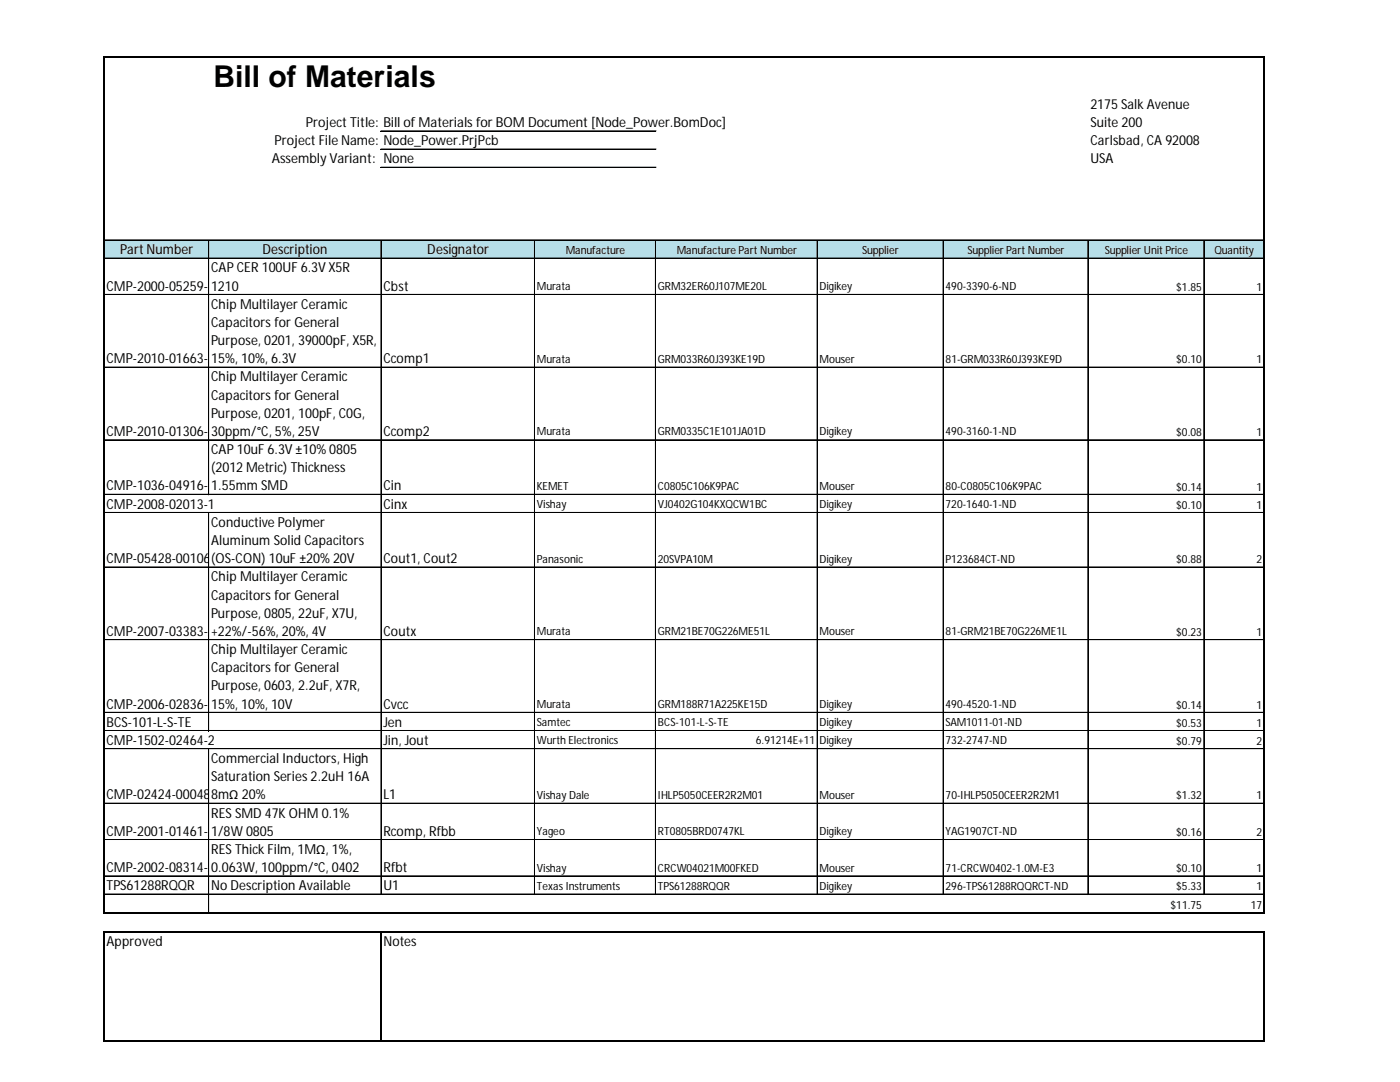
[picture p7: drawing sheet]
<svg xmlns="http://www.w3.org/2000/svg" width="279mm" height="216mm" viewBox="0 0 279 216" stroke-linecap="round" stroke-linejoin="round" font-family="sans-serif">
<defs><g id="words">
<text font-size="6" x="42.6" y="17.3">Bill of Materials</text>
<g font-size="2.8">
<text x="217.6" y="21.7">2175 Salk Avenue</text>
<text x="54.8" y="29">Project File Name: Node_Power.PrjPcb</text>
<text x="61" y="25.4">Project Title: Bill of Materialsfor BOM Document [Node_Power.BomDoc]</text>
<text x="217.6" y="25.4">Suite 200</text>
<text x="217.6" y="29">Carlsbad, CA 92008</text>
<text x="54.3" y="32.6">Assembly Variant: None</text>
<text x="217.6" y="32.6">USA</text>
<text x="24" y="50.7">PartNumber</text>
<text x="52.4" y="50.7">Description</text>
<text x="85.3" y="50.7">Designator</text>
<text x="21.2" y="58">CMP-2000-05259-21210</text>
<text x="42.1" y="54.4">CAPCER 100UF 6.3V X5R</text>
<text x="76.5" y="58">Cbst</text>
<text x="42.1" y="61.6">Chip Multilayer Ceramic</text>
<text x="42.1" y="65.2">Capacitorsfor General</text>
<text x="42.1" y="68.9">Purpose, 0201, 39000pF, X5R,</text>
<text x="21.2" y="72.5">CMP-2010-01663-215%, 10%, 6.3V</text>
<text x="42.1" y="76.1">Chip Multilayer Ceramic</text>
<text x="76.5" y="72.5">Ccomp1</text>
<text x="42.1" y="79.7">Capacitorsfor General</text>
<text x="42.1" y="83.4">Purpose, 0201, 100pF, C0G,</text>
<text x="21.2" y="87">CMP-2010-01306-230ppm/°C, 5%, 25V</text>
<text x="76.5" y="87">Ccomp2</text>
<text x="42.1" y="90.6">CAP10uF 6.3V ±10% 0805</text>
<text x="42.1" y="94.2">(2012 Metric) Thickness</text>
<text x="21.2" y="97.9">CMP-1036-04916-11.55mm SMD</text>
<text x="21.2" y="101.5">CMP-2008-02013-1</text>
<text x="76.5" y="97.9">Cin</text>
<text x="76.5" y="101.5">Cinx</text>
<text x="42.1" y="105.1">Conductive Polymer</text>
<text x="21.2" y="112.4">CMP-05428-001060-1</text>
<text x="42.1" y="108.7">Aluminum Solid Capacitors</text>
<text x="42.1" y="112.4">(OS-CON) 10uF ±20%20V</text>
<text x="76.5" y="112.4">Cout1, Cout2</text>
<text x="42.1" y="116">Chip Multilayer Ceramic</text>
<text x="42.1" y="119.6">Capacitorsfor General</text>
<text x="42.1" y="123.2">Purpose, 0805, 22uF, X7U,</text>
<text x="21.2" y="126.9">CMP-2007-03383-2+22%/-56%, 20%, 4V</text>
<text x="42.1" y="130.5">Chip Multilayer Ceramic</text>
<text x="76.5" y="126.9">Coutx</text>
<text x="42.1" y="134.1">Capacitorsfor General</text>
<text x="42.1" y="137.8">Purpose, 0603, 2.2uF, X7R,</text>
<text x="21.2" y="141.4">CMP-2006-02836-215%, 10%, 10V</text>
<text x="76.5" y="141.4">Cvcc</text>
<text x="21.2" y="145">BCS-101-L-S-TE</text>
<text x="21.2" y="148.6">CMP-1502-02464-2</text>
<text x="76.5" y="145">Jen</text>
<text x="76.5" y="148.6">Jin, Jout</text>
<text x="42.1" y="152.3">Commercial Inductors, High</text>
<text x="42.1" y="155.9">Saturation Series2.2uH 16A</text>
<text x="21.2" y="159.5">CMP-02424-000486-1</text>
<text x="42.1" y="159.5">8mΩ 20%</text>
<text x="76.5" y="159.5">L1</text>
<text x="21.2" y="166.8">CMP-2001-01461-21/8W 0805</text>
<text x="42.1" y="163.1">RES SMD 47K OHM 0.1%</text>
<text x="76.5" y="166.8">Rcomp, Rfbb</text>
<text x="42.1" y="170.4">RES Thick Film, 1MΩ, 1%,</text>
<text x="21.2" y="174">CMP-2002-08314-20.063W, 100ppm/°C, 0402</text>
<text x="21.2" y="177.6">TPS61288RQQR</text>
<text x="42.1" y="177.6">No Description Available</text>
<text x="76.5" y="174">Rfbt</text>
<text x="76.5" y="177.6">U1</text>
<text x="21.2" y="188.8">Approved</text>
<text x="76.5" y="188.8">Notes</text>
</g>
<g font-size="2.3">
<text x="112.9" y="50.8">Manufacture</text>
<text x="135.1" y="50.8">Manufacture Part Number</text>
<text x="172.1" y="50.8">Supplier</text>
<text x="193.1" y="50.8">SupplierPart Number</text>
<text x="220.5" y="50.8">Supplier Unit Price</text>
<text x="242.4" y="50.8">Quantity</text>
<text x="107.2" y="57.9">Murata</text>
<text x="131.3" y="57.9">GRM32ER60J107ME20L</text>
<text x="163.6" y="57.9">Digikey</text>
<text x="188.7" y="57.9">490-3390-6-ND</text>
<text x="234.7" y="58">$1.85</text>
<text x="250.7" y="58">1</text>
<text x="107.2" y="72.4">Murata</text>
<text x="131.3" y="72.4">GRM033R60J393KE19D</text>
<text x="163.6" y="72.4">Mouser</text>
<text x="188.7" y="72.4">81-GRM033R60J393KE9D</text>
<text x="234.7" y="72.5">$0.10</text>
<text x="250.7" y="72.5">1</text>
<text x="107.2" y="86.9">Murata</text>
<text x="131.3" y="86.9">GRM0335C1E101JA01D</text>
<text x="163.6" y="86.9">Digikey</text>
<text x="188.7" y="86.9">490-3160-1-ND</text>
<text x="234.7" y="87">$0.08</text>
<text x="250.7" y="87">1</text>
<text x="107.2" y="97.8">KEMET</text>
<text x="107.2" y="101.4">Vishay</text>
<text x="131.3" y="97.8">C0805C106K9PAC</text>
<text x="131.3" y="101.4">VJ0402G104KXQCW1BC</text>
<text x="163.6" y="97.8">Mouser</text>
<text x="163.6" y="101.4">Digikey</text>
<text x="188.7" y="97.8">80-C0805C106K9PAC</text>
<text x="188.7" y="101.4">720-1640-1-ND</text>
<text x="234.7" y="97.9">$0.14</text>
<text x="234.7" y="101.5">$0.10</text>
<text x="250.7" y="97.9">1</text>
<text x="250.7" y="101.5">1</text>
<text x="107.2" y="112.3">Panasonic</text>
<text x="131.3" y="112.3">20SVPA10M</text>
<text x="163.6" y="112.3">Digikey</text>
<text x="188.7" y="112.3">P123684CT-ND</text>
<text x="234.7" y="112.4">$0.88</text>
<text x="250.7" y="112.4">2</text>
<text x="107.2" y="126.8">Murata</text>
<text x="131.3" y="126.8">GRM21BE70G226ME51L</text>
<text x="163.6" y="126.8">Mouser</text>
<text x="188.7" y="126.8">81-GRM21BE70G226ME1L</text>
<text x="234.7" y="126.9">$0.23</text>
<text x="250.7" y="126.9">1</text>
<text x="107.2" y="141.3">Murata</text>
<text x="131.3" y="141.3">GRM188R71A225KE15D</text>
<text x="163.6" y="141.3">Digikey</text>
<text x="188.7" y="141.3">490-4520-1-ND</text>
<text x="234.7" y="141.4">$0.14</text>
<text x="250.7" y="141.4">1</text>
<text x="107.2" y="144.9">Samtec</text>
<text x="107.2" y="148.5">Wurth Electronics</text>
<text x="131.3" y="144.9">BCS-101-L-S-TE</text>
<text x="150.8" y="148.5">6.91214E+11</text>
<text x="163.6" y="144.9">Digikey</text>
<text x="163.6" y="148.5">Digikey</text>
<text x="188.7" y="144.9">SAM1011-01-ND</text>
<text x="188.7" y="148.5">732-2747-ND</text>
<text x="234.7" y="145">$0.53</text>
<text x="234.7" y="148.7">$0.79</text>
<text x="250.7" y="145">1</text>
<text x="250.7" y="148.7">2</text>
<text x="107.2" y="159.4">Vishay Dale</text>
<text x="131.3" y="159.4">IHLP5050CEER2R2M01</text>
<text x="163.6" y="159.4">Mouser</text>
<text x="188.7" y="159.4">70-IHLP5050CEER2R2M1</text>
<text x="234.7" y="159.5">$1.32</text>
<text x="250.7" y="159.5">1</text>
<text x="107.2" y="166.7">Yageo</text>
<text x="131.3" y="166.7">RT0805BRD0747KL</text>
<text x="163.6" y="166.7">Digikey</text>
<text x="188.7" y="166.7">YAG1907CT-ND</text>
<text x="234.7" y="166.8">$0.16</text>
<text x="250.7" y="166.8">2</text>
<text x="107.2" y="173.9">Vishay</text>
<text x="131.3" y="173.9">CRCW04021M00FKED</text>
<text x="163.6" y="173.9">Mouser</text>
<text x="188.7" y="173.9">71-CRCW0402-1.0M-E3</text>
<text x="107.2" y="177.5">Texas Instruments</text>
<text x="131.3" y="177.5">TPS61288RQQR</text>
<text x="163.6" y="177.5">Digikey</text>
<text x="188.7" y="177.5">296-TPS61288RQQRCT-ND</text>
<text x="234.7" y="174">$0.10</text>
<text x="234.7" y="177.7">$5.33</text>
<text x="250.7" y="174">1</text>
<text x="250.7" y="177.7">1</text>
<text x="233.6" y="181.3">$11.75</text>
<text x="249.6" y="181.3">17</text>
</g>
</g></defs>
<path d="M20.8 47.9h231.6v3.7h-231.6z" fill="#b7dee8"/>
<g fill="none" stroke="#000" stroke-width=".2">
<path d="M20.8 11.2v171.1M76 26.1h54.9M76 26.2h54.9M76 29.7h54.9M76 29.8h54.9M76 33.4h54.9M20.9 47.9h231.2M20.9 51.5h231.2M20.9 51.6h231.2M20.9 58.7h231.2M20.9 58.8h231.2M41.6 48v50.8"/>
<path d="M41.7 48v50.8M76 48v130.5M76.1 48v130.5M106.7 48v130.5M130.8 48v130.5M130.9 48v130.5M163.1 48v130.5M188.2 48v130.5M188.3 48v130.5M217.1 48v130.5M217.2 48v130.5M240.2 48v130.5"/>
<path d="M240.3 48v130.5M20.9 73.2h231.2M20.9 73.3h231.2M20.9 87.8h231.2M20.9 98.6h231.2M20.9 98.7h231.2M20.9 102.3h231.2M20.9 113.1h231.2M20.9 113.2h231.2M41.6 102.4v43.5M41.7 102.4v43.5M20.9 127.6h231.2"/>
<path d="M20.9 127.7h231.2M20.9 142.1h231.2M20.9 142.2h231.2M20.9 145.8h231.2M20.9 149.4h231.2M41.6 149.5v32.5M41.7 149.5v32.5M20.9 160.3h231.2M20.9 167.5h231.2M20.9 167.6h231.2M20.9 174.8h231.2M20.9 178.4h231.2"/>
<path d="M20.9 178.5h231.2M20.8 185.8v22.1"/>
</g>
<path d="M20.9 11.4h231.5M252.2 11.5v170.8M20.9 182.1h231.5M20.9 185.9h231.5M76 186v21.9M252.2 186v21.9M20.9 207.8h231.5" fill="none" stroke="#000" stroke-width=".25"/>
<use href="#words"/>
</svg>
